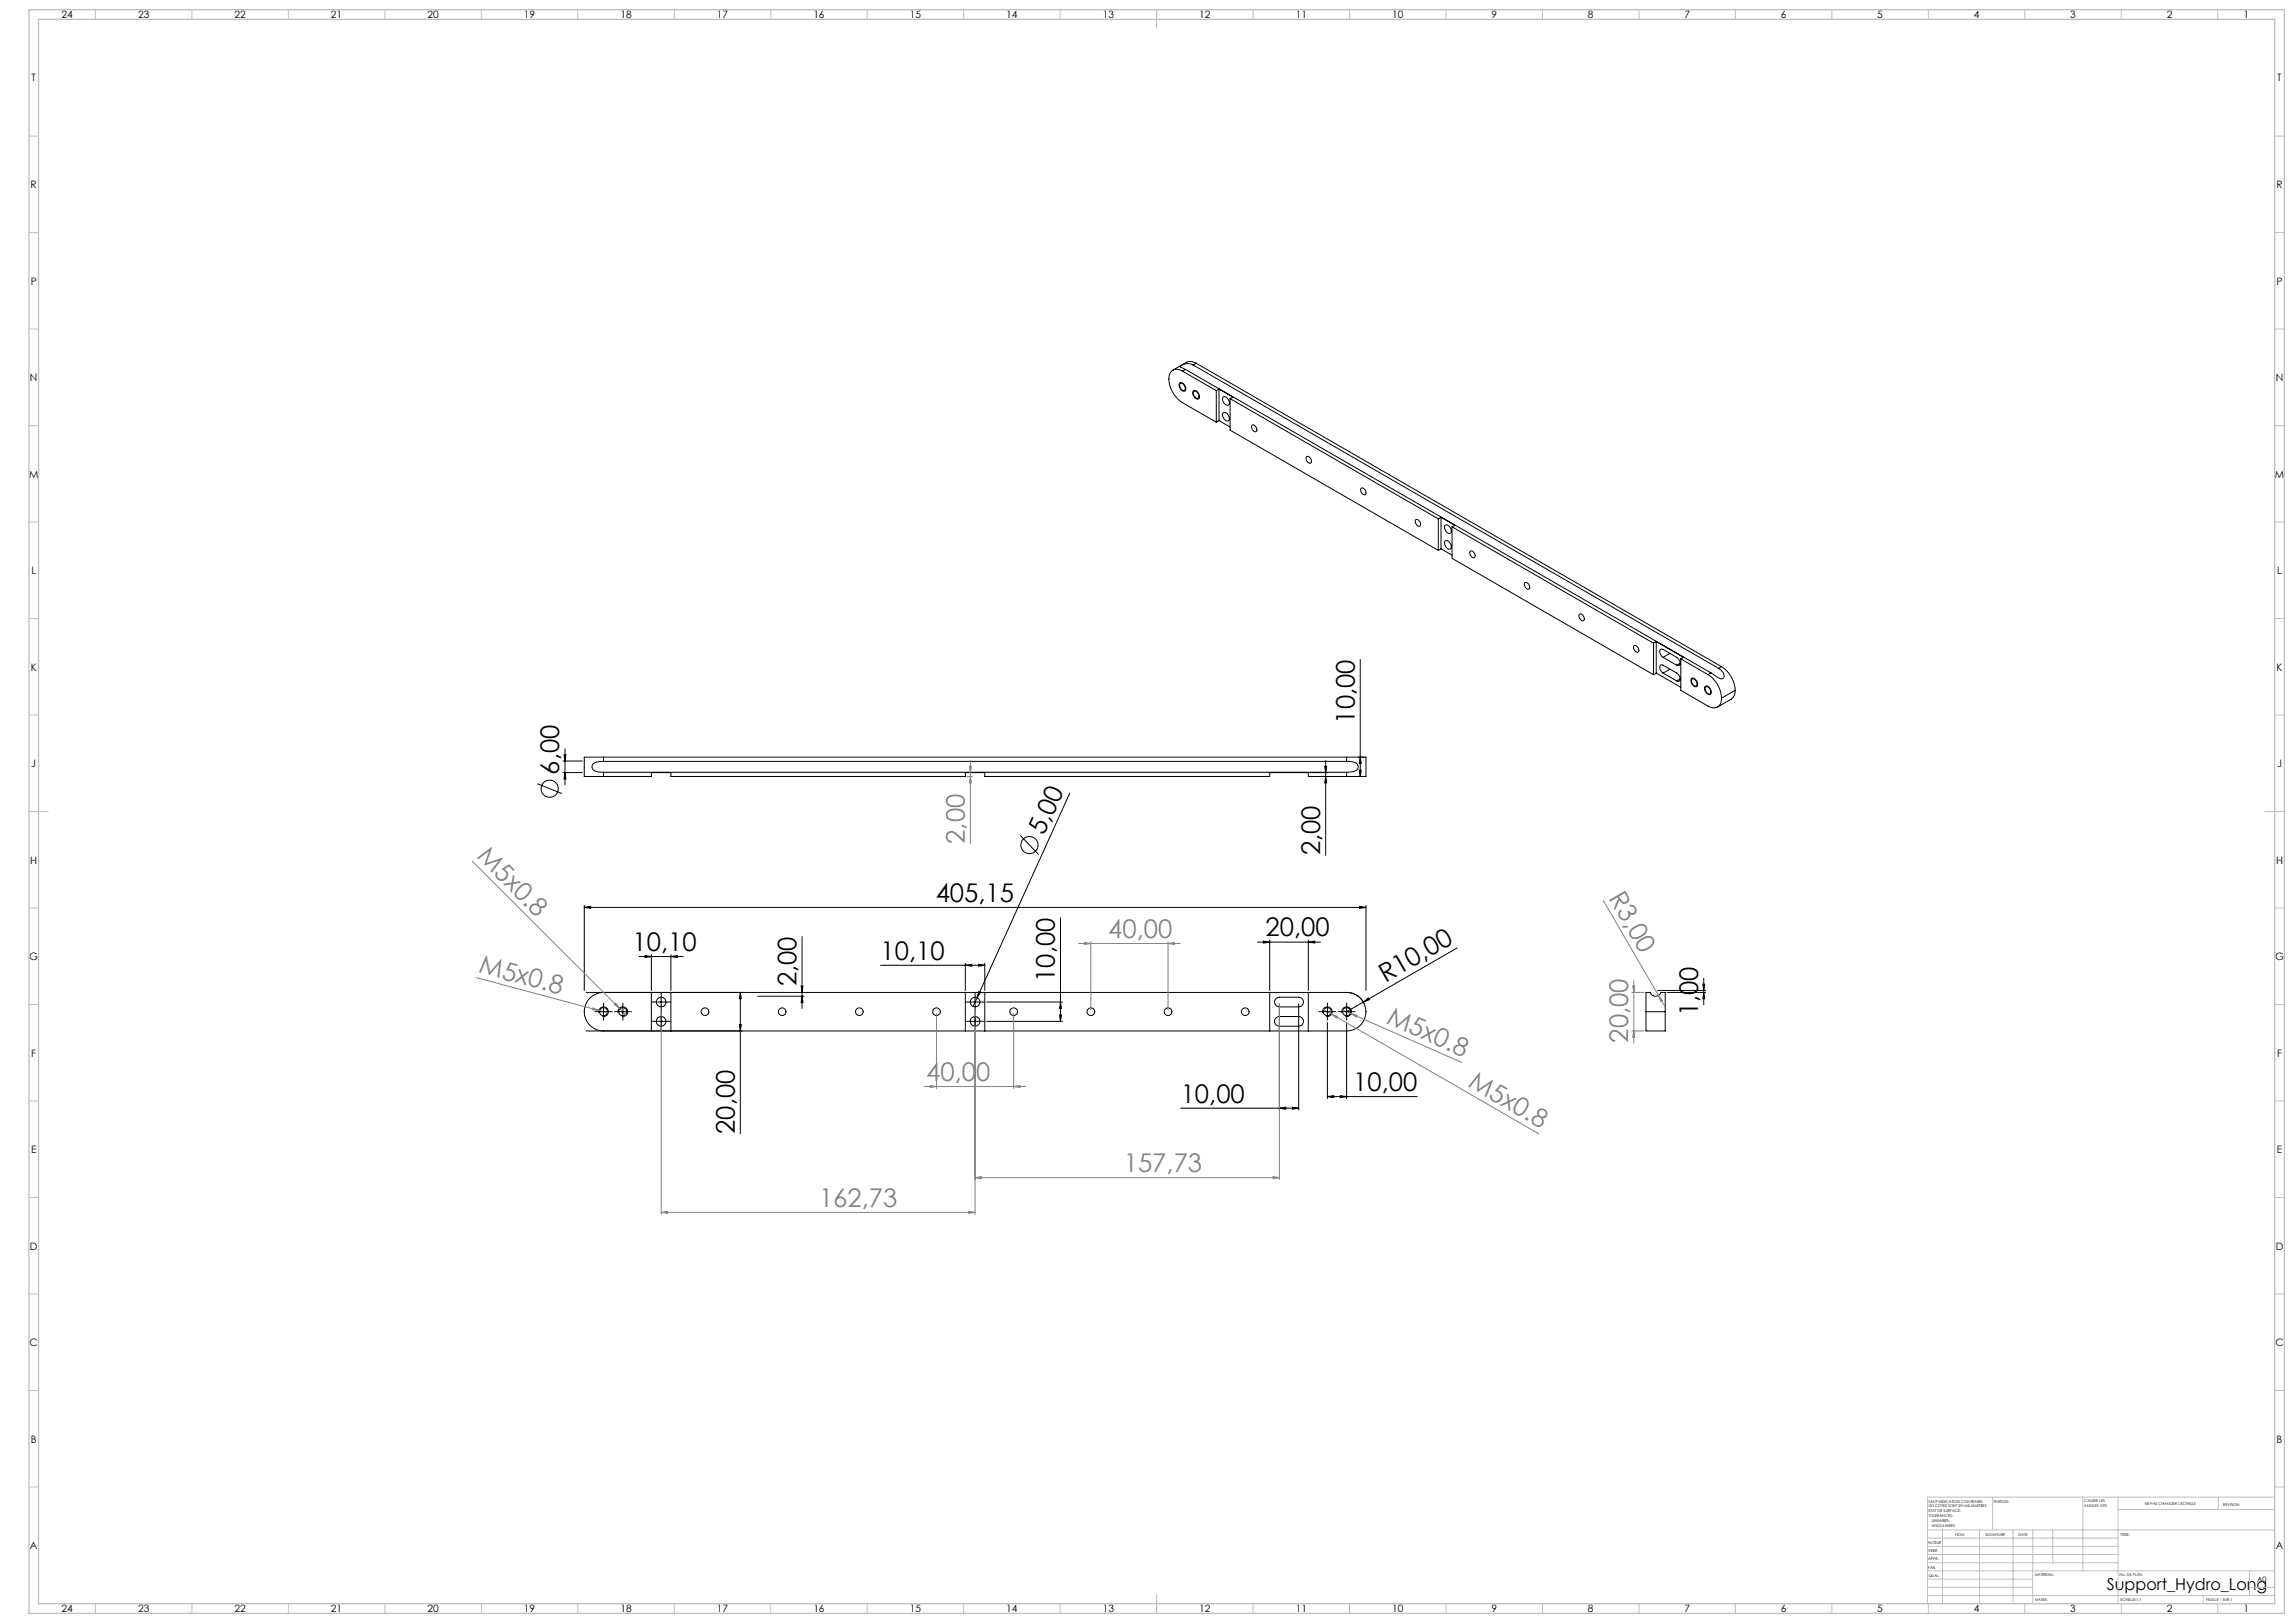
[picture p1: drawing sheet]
<svg xmlns="http://www.w3.org/2000/svg" width="1189mm" height="841mm" viewBox="0 0 1189 841" stroke-linecap="round" stroke-linejoin="round" font-family="sans-serif">
<defs><g id="words">
<g font-size="13.3">
<text x="702" y="375" transform="rotate(-90 702 375)">10,00</text>
<text x="290" y="401" transform="rotate(-90 290 401)">6,00</text>
<text x="541" y="433" transform="rotate(-66 541 433)">5,00</text>
<text x="684" y="443" transform="rotate(-90 684 443)">2,00</text>
<text x="485" y="467">405,15</text>
<text x="656" y="485">20,00</text>
<text x="328" y="493">10,10</text>
<text x="456" y="497">10,10</text>
<text x="547" y="509" transform="rotate(-90 547 509)">10,00</text>
<text x="718" y="509" transform="rotate(-30 718 509)">R10,00</text>
<text x="413" y="511" transform="rotate(-90 413 511)">2,00</text>
<text x="880" y="527" transform="rotate(-90 880 527)">1,00</text>
<text x="701" y="565">10,00</text>
<text x="612" y="571">10,00</text>
<text x="381" y="588" transform="rotate(-90 381 588)">20,00</text>
</g>
<g font-size="13.3" fill="#808080">
<text x="500" y="437" transform="rotate(-90 500 437)">2,00</text>
<text x="247" y="444" transform="rotate(45 247 444)">M5x0.8</text>
<text x="834" y="465" transform="rotate(60 834 465)">R3,00</text>
<text x="574" y="486">40,00</text>
<text x="248" y="504" transform="rotate(15 248 504)">M5x0.8</text>
<text x="718" y="530" transform="rotate(24 718 530)">M5x0.8</text>
<text x="844" y="540" transform="rotate(-90 844 540)">20,00</text>
<text x="480" y="560">40,00</text>
<text x="760" y="563" transform="rotate(30 760 563)">M5x0.8</text>
<text x="582" y="607">157,73</text>
<text x="425" y="625">162,73</text>
</g>
<text font-size="8.5" x="1092" y="824">Support_Hydro_Long</text>
<g font-size="5.3">
<text x="32" y="9">24</text>
<text x="72" y="9">23</text>
<text x="122" y="9">22</text>
<text x="172" y="9">21</text>
<text x="222" y="9">20</text>
<text x="272" y="9">19</text>
<text x="322" y="9">18</text>
<text x="372" y="9">17</text>
<text x="422" y="9">16</text>
<text x="472" y="9">15</text>
<text x="522" y="9">14</text>
<text x="572" y="9">13</text>
<text x="622" y="9">12</text>
<text x="672" y="9">11</text>
<text x="722" y="9">10</text>
<text x="773" y="9">9</text>
<text x="823" y="9">8</text>
<text x="873" y="9">7</text>
<text x="923" y="9">6</text>
<text x="973" y="9">5</text>
<text x="1023" y="9">4</text>
<text x="1073" y="9">3</text>
<text x="1123" y="9">2</text>
<text x="1163" y="9">1</text>
<text x="16" y="42">T</text>
<text x="1180" y="42">T</text>
<text x="16" y="98">R</text>
<text x="1180" y="98">R</text>
<text x="16" y="148">P</text>
<text x="1180" y="148">P</text>
<text x="16" y="197">N</text>
<text x="1180" y="197">N</text>
<text x="15" y="248">M</text>
<text x="1179" y="248">M</text>
<text x="16" y="298">L</text>
<text x="1180" y="298">L</text>
<text x="16" y="347">K</text>
<text x="1180" y="347">K</text>
<text x="16" y="398">J</text>
<text x="1180" y="398">J</text>
<text x="16" y="448">H</text>
<text x="1180" y="448">H</text>
<text x="15" y="497">G</text>
<text x="1179" y="497">G</text>
<text x="16" y="548">F</text>
<text x="1180" y="548">F</text>
<text x="16" y="598">E</text>
<text x="1180" y="598">E</text>
<text x="16" y="647">D</text>
<text x="1180" y="647">D</text>
<text x="15" y="698">C</text>
<text x="1179" y="698">C</text>
<text x="16" y="748">B</text>
<text x="1180" y="748">B</text>
<text x="16" y="803">A</text>
<text x="1180" y="803">A</text>
<text x="32" y="835">24</text>
<text x="72" y="835">23</text>
<text x="122" y="835">22</text>
<text x="172" y="835">21</text>
<text x="222" y="835">20</text>
<text x="272" y="835">19</text>
<text x="322" y="835">18</text>
<text x="372" y="835">17</text>
<text x="422" y="835">16</text>
<text x="472" y="835">15</text>
<text x="522" y="835">14</text>
<text x="572" y="835">13</text>
<text x="622" y="835">12</text>
<text x="672" y="835">11</text>
<text x="722" y="835">10</text>
<text x="773" y="835">9</text>
<text x="823" y="835">8</text>
<text x="873" y="835">7</text>
<text x="923" y="835">6</text>
<text x="973" y="835">5</text>
<text x="1023" y="835">4</text>
<text x="1073" y="835">3</text>
<text x="1123" y="835">2</text>
<text x="1163" y="835">1</text>
</g>
<text font-size="3.9" x="1170" y="820">A0</text>
<g font-size="2">
<text x="1000" y="779">SAUF INDICATION CONTRAIRE:</text>
<text x="1033" y="779">FINITION:</text>
<text x="1080" y="778">CASSER LES</text>
<text x="1112" y="780">NE PAS CHANGER L'ECHELLE</text>
<text x="1000" y="781">LES COTES SONT EN MILLIMETRES</text>
<text x="1000" y="784">ETAT DE SURFACE:</text>
<text x="1080" y="781">ANGLES VIFS</text>
<text x="1152" y="780">REVISION</text>
<text x="1000" y="786">TOLERANCES:</text>
<text x="1001" y="789">LINEAIRES:</text>
<text x="1001" y="791">ANGULAIRES:</text>
<text x="1013" y="796">NOM</text>
<text x="1029" y="796">SIGNATURE</text>
<text x="1046" y="796">DATE</text>
<text x="1099" y="796">TITRE:</text>
<text x="999" y="800">AUTEUR</text>
<text x="999" y="808">APPR.</text>
<text x="999" y="804">VERIF.</text>
<text x="999" y="813">FAB.</text>
<text x="1000" y="817">QUAL.</text>
<text x="1055" y="817">MATERIAU:</text>
<text x="1099" y="817">No. DE PLAN</text>
<text x="1055" y="830">MASSE:</text>
<text x="1099" y="830">ECHELLE:1:1</text>
<text x="1143" y="830">FEUILLE 1 SUR 1</text>
</g>
</g></defs>
<g fill="none" stroke="#000" stroke-width=".52">
<path d="M612 198l1 1 2 2a1.5 1.5 0 0 1-2 2 1.5 1.5 0 0 1-1-2l-1-1zM612 199a2.1 2.1 0 0 1 2 1 2.1 2.1 0 0 1 0 2l-2-1zM613 192a5 5 0 0 0-6 0 5 5 0 0 0-1 6 16 16 0 0 0 7 11l17 10M613 192l17 10M614 191l273 158M614 191l-1 1M618 189a6 6 0 0 0-6 1l2 1M618 189l273 157M620 188l-2-1-3 1-7 4M620 188l-2 1M620 188l272 157M618 203l1-1 1 1 2 3a1.5 1.5 0 0 1-2 1 1.5 1.5 0 0 1-1-2z"/>
<path d="M619 203a2.1 2.1 0 0 1 2 1 2.1 2.1 0 0 1 0 2l-2-1zM630 202v17M632 202l7 4-1 1M632 202h-2M632 202v16M632 218l6 3M632 218l-2 1M634 206a2.6 2.6 0 0 1 3 1 2.6 2.6 0 0 1-1 3 3 3 0 0 1-2-4zM634 214a2.6 2.6 0 0 1 3 1 2.6 2.6 0 0 1-1 3 3 3 0 0 1-2-4zM638 207l107 62M638 207v16l107 62M649 220a2.1 2.1 0 0 1 2 1 2.1 2.1 0 0 1 0 3l-2-2z"/>
<path d="M677 237a2 2 0 0 1 2 1 2 2 0 0 1 0 2l-2-1zM706 253a2 2 0 0 1 2 1 2 2 0 0 1-1 2l-2-2zM734 269a2 2 0 0 1 2 1 2 2 0 0 1-1 3l-1-2zM745 269v16M747 268l7 4-1 1M747 268l-2 1M747 268v16M749 272a2.6 2.6 0 0 1 3 2 2.6 2.6 0 0 1-1 2 3 3 0 0 1-2-4zM753 273l104 60M753 273v16l104 61M747 284l6 4M747 284l-2 1"/>
<path d="M749 280a2.6 2.6 0 0 1 3 2 2.6 2.6 0 0 1-1 3 3 3 0 0 1-2-5zM762 286a2.1 2.1 0 0 1 2 1 2.1 2.1 0 0 1 0 2l-2-2zM790 302a2.1 2.1 0 0 1 3 1 2.1 2.1 0 0 1-1 2l-2-1zM819 318a2.1 2.1 0 0 1 2 1 2.1 2.1 0 0 1-1 3l-2-2zM847 335a2 2 0 0 1 2 1 2 2 0 0 1 0 2l-2-2zM857 333v17M858 332l15 9h-2M858 332l-1 1M858 332v17M866 339l-4 2M705 342v60M858 349l13 7"/>
<path d="M858 349l-1 1M862 349a2.3 2.3 0 0 1-2-2 2.3 2.3 0 0 1 1-3l8 5a2.3 2.3 0 0 1 2 2 2.3 2.3 0 0 1-1 2h-1M862 341a2.3 2.3 0 0 1-2-2 2.3 2.3 0 0 1 1-3l8 5a2.3 2.3 0 0 1 2 2 2.3 2.3 0 0 1-1 2h-1M862 349l7 4M862 341l7 4M866 347l-4 2M871 344l-2 1M871 352l-2 1M871 341v17l14 8a4 4 0 0 0 5 0 4 4 0 0 0 2-4M871 341l14 9M877 352l1-1 1 1 1 3a1.6 1.6 0 0 1-2 1 1.6 1.6 0 0 1-1-2zM877 352a2.1 2.1 0 0 1 2 1 2.1 2.1 0 0 1 0 3l-2-2z"/>
<path d="M884 356h2l1 3a1.5 1.5 0 0 1-1 1 1.5 1.5 0 0 1-2-1l-1-2zM884 356a2.1 2.1 0 0 1 2 1 2.1 2.1 0 0 1 0 3l-2-2zM885 350a15 15 0 0 1 7 12M887 349l-2 1M891 346l1 1a2.7 2.7 0 0 1 1 5l-2-1-4-2M892 345a16 16 0 0 1 7 13M892 345l-1 1M899 358v2l-1 2-8 4M899 358l-7 4M292 394h10M292 391h1v3zM293 388v19"/>
<path d="M313 392h-10v10h10M313 395a6 6 0 0 0-6 2v1a5 5 0 0 0 6 2M313 392v3M313 395h385M313 392h385M687 397h1l-1 3zM687 394v49M698 395h1a3 3 0 0 1 5 3v1a7 7 0 0 1-6 1M698 392h10v10h-10M698 392v3M704 392h3M704 399h2l-1 3z"/>
<path d="M705 392l1 4h-2zM279 406l12 5M292 400h10M293 400v4h-1zM313 402h25v-2h10v2h152v-2h10v2h148v-2h20v2h20M313 400v2M313 400h385M554 411l-48 106M679 400h9M687 402l1 4h-1zM698 400v2M704 402h3"/>
<path d="M529 433l9 10M303 470h3v1zM303 469v44M303 470h405M550 476v53M705 470h3l-3 1zM708 469v44M331 496h23M334 495l4 1h-4zM338 495v18M348 496l3-1v1zM348 495v18"/>
<path d="M416 485v38M500 499v14M507 500h3l-3 1zM510 499v14M652 488h32M655 488h3l-3 1zM658 487v26M678 488h3v1zM678 487v26M755 491l-57 33M304 514h394a10 10 0 0 1 10 10 10 10 0 0 1-10 10h-394M313 514a10 10 0 0 0-10 10 10 10 0 0 0 10 10"/>
<path d="M338 514v20M340 519h5M343 517v5M348 514v20M384 514v4h-1zM384 514v74M393 516h24M415 511h1v3zM416 516v4h-1zM456 500h54M500 500h4v1zM500 514v20"/>
<path d="M503 519h5M505 517v5M506 517l-2 5M507 514h1l-2 3zM510 514v20M511 519h40M550 519v4h-1zM658 514v20M662 517h1h10a2.5 2.5 0 0 1 3 2 2.5 2.5 0 0 1-3 3h-10l-1-1a2.5 2.5 0 0 1 0-4zM678 514v20M699 514l5 2 3 4M707 519l2-2 1 1z"/>
<path d="M859 513h25M864 514h20M883 510h1l-1 3zM883 514l1 4h-1zM883 507v14M310 524h5M310 525a2.5 2.5 0 0 1 3-3 2.5 2.5 0 0 1 2 2 2.5 2.5 0 0 1-3 3M313 522v5M320 524h5M320 525a2.5 2.5 0 0 1 3-3 2.5 2.5 0 0 1 2 2 2.5 2.5 0 0 1-3 3M323 522v5M340 529h5"/>
<path d="M343 527v5M383 531h1v3zM503 529h5M505 527v5M511 529h40M549 526h1v3zM662 527h1h10a2.5 2.5 0 0 1 3 2 2.5 2.5 0 0 1-3 3h-10l-1-1a2.5 2.5 0 0 1 0-4zM663 520v55M673 520v55M685 524h5M686 525a2.5 2.5 0 0 1 2-3 2.5 2.5 0 0 1 2 2 2.5 2.5 0 0 1-3 3M688 530v39"/>
<path d="M688 522v5M695 524h5M696 525a2.5 2.5 0 0 1 2-3 2.5 2.5 0 0 1 2 2 2.5 2.5 0 0 1-3 3M698 530v39M698 522v5M853 524v10h10v-10M853 524v-10h2a3 3 0 0 0 3 2 3 3 0 0 0 3-2h2v10M853 524h10M612 574h61M663 574h3v1zM670 574h3l-3 1zM688 568h3v1z"/>
<path d="M688 568h47M695 568h3l-3 1z"/>
<circle cx="285" cy="409" r="4"/>
<circle cx="534" cy="438" r="4"/>
<circle cx="343" cy="519" r="2.5"/>
<circle cx="505" cy="519" r="2.5"/>
<circle cx="313" cy="524" r="2.1"/>
<circle cx="323" cy="524" r="2.1"/>
<circle cx="343" cy="529" r="2.5"/>
<circle cx="365" cy="524" r="2"/>
<circle cx="405" cy="524" r="2"/>
<circle cx="445" cy="524" r="2"/>
<circle cx="485" cy="524" r="2"/>
<circle cx="505" cy="529" r="2.5"/>
<circle cx="525" cy="524" r="2"/>
<circle cx="565" cy="524" r="2"/>
<circle cx="605" cy="524" r="2"/>
<circle cx="645" cy="524" r="2"/>
<circle cx="688" cy="524" r="2.1"/>
<circle cx="698" cy="524" r="2.1"/>
</g>
<g fill="none" stroke="#808080" stroke-width=".52">
<path d="M502 397h1v3zM503 394v43M501 402h3M503 402v4h-1zM245 446l80 80M831 467l32 54M559 489h53M562 488l3 1h-3zM565 488v35M605 489l4-1v1zM605 488v35M247 507l63 17"/>
<path d="M846 514h6M846 511h1v3zM847 508v33M860 516l2 2-1 1zM307 522l3 2-3-1zM310 524l5 1M318 521l1-1 2 2zM343 525v104M485 525v39M505 525v104M525 525v39M663 520v91"/>
<path d="M686 523l4 2M690 525l3 2v1zM690 525l108 62M696 523l4 2M700 525l3 1v1zM700 525l58 26M846 534h6M847 534v4h-1zM479 563h53M482 562l3 1-3 1zM525 563l4-1v2zM505 610h4v1z"/>
<path d="M505 610h158M660 610h3l-3 1zM343 628h3v1zM343 628h162M502 628h3l-3 1z"/>
</g>
<g fill="none" stroke="#000" stroke-width=".52" stroke-dasharray="30.5 1.3 1.3 1.3" stroke-linecap="butt">
<path d="M340 519h-2M343 517v-3M345 519h3M503 519h-3M505 517v-3M508 519h2M310 524h-2M313 522v-2M313 527v2M315 524h2M320 524h-2M323 522v-2"/>
<path d="M323 527v2M325 524h2M340 529h-2M343 522v2M343 527v-3M343 532v2M345 529h3M503 529h-3M505 522v2M505 527v-3M505 532v2M508 529h2"/>
<path d="M685 524h-2M688 522v-2M688 527v2M690 524h3M695 524h-2M698 522v-2M698 527v2M700 524h3"/>
</g>
<g fill="none" stroke="#c0c0c0" stroke-width=".52">
<path d="M49 5v5M99 5v5M149 5v5M199 5v5M249 5v5M299 5v5M349 5v5M399 5v5M449 5v5M499 5v5M549 5v5M599 5v10"/>
<path d="M649 5v5M699 5v5M749 5v5M799 5v5M849 5v5M899 5v5M949 5v5M999 5v5M1049 5v5M1099 5v5M1149 5v5M15 71h5"/>
<path d="M1179 71h5M15 121h5M1179 121h5M15 171h5M1179 171h5M15 221h5M1179 221h5M15 271h5M1179 271h5M15 321h5M1179 321h5M15 371h5"/>
<path d="M1179 371h5M15 421h10M1174 421h10M15 471h5M1179 471h5M15 521h5M1179 521h5M15 571h5M1179 571h5M15 621h5M1179 621h5M15 671h5"/>
<path d="M1179 671h5M15 721h5M1179 721h5M15 771h5M1033 776v17M1080 776v38M1098 776v55M1150 776v6M1179 771h5M1179 776h-180v55M999 793h180M999 797h99"/>
<path d="M1007 793v38M1026 793v38M1043 793v38M1054 793v38M1064 793v17M1098 782h81M999 810h99M999 806h99M999 801h99M999 818h55M999 814h180M1166 814v13"/>
<path d="M49 831v5M99 831v5M149 831v5M199 831v5M249 831v5M299 831v5M349 831v5M399 831v5M449 831v5M499 831v5M549 831v5M599 826v10"/>
<path d="M649 831v5M699 831v5M749 831v5M799 831v5M849 831v5M899 831v5M949 831v5M999 827h180M999 823h55M999 831v5M1049 831v5M1099 831v5"/>
<path d="M1142 827v4M1149 831v5M1166 823h13"/>
</g>
<path d="M15 5h1169v831h-1169zM20 10h1159v821h-1159z" fill="none" stroke="#c0c0c0" stroke-width=".7"/>
<g fill="#000">
<path d="M507 514h1l-2 3zM707 519l2-2 1 1z"/>
<path d="M303 470h3v1zM705 470h3l-3 1zM500 500h4v1zM507 500h3l-3 1zM334 495l4 1h-4zM348 496l3-1v1z"/>
<path d="M384 514v4h-1zM383 531h1v3zM550 519v4h-1zM549 526h1v3zM705 392l1 4h-2zM704 399h2l-1 3z"/>
<path d="M416 516v4h-1zM415 511h1v3zM687 402l1 4h-1zM687 397h1l-1 3zM293 400v4h-1zM292 391h1v3z"/>
<path d="M688 568h3v1zM695 568h3l-3 1zM663 574h3v1zM670 574h3l-3 1zM655 488h3l-3 1zM678 488h3v1z"/>
</g>
<g fill="#808080">
<path d="M318 521l1-1 2 2z"/>
<path d="M307 522l3 2-3-1z"/>
<path d="M690 525l3 2v1z"/>
<path d="M700 525l3 1v1z"/>
<path d="M525 563l4-1v2zM482 562l3 1-3 1z"/>
<path d="M343 628h3v1zM502 628h3l-3 1zM505 610h4v1zM660 610h3l-3 1zM562 488l3 1h-3zM605 489l4-1v1z"/>
<path d="M502 397h1v3zM503 402v4h-1z"/>
</g>
<path d="M883 510h1l-1 3zM883 514l1 4h-1z" fill="#000"/>
<g fill="#808080">
<path d="M860 516l2 2-1 1z"/>
<path d="M846 511h1v3zM847 534v4h-1z"/>
</g>
<use href="#words"/>
</svg>
